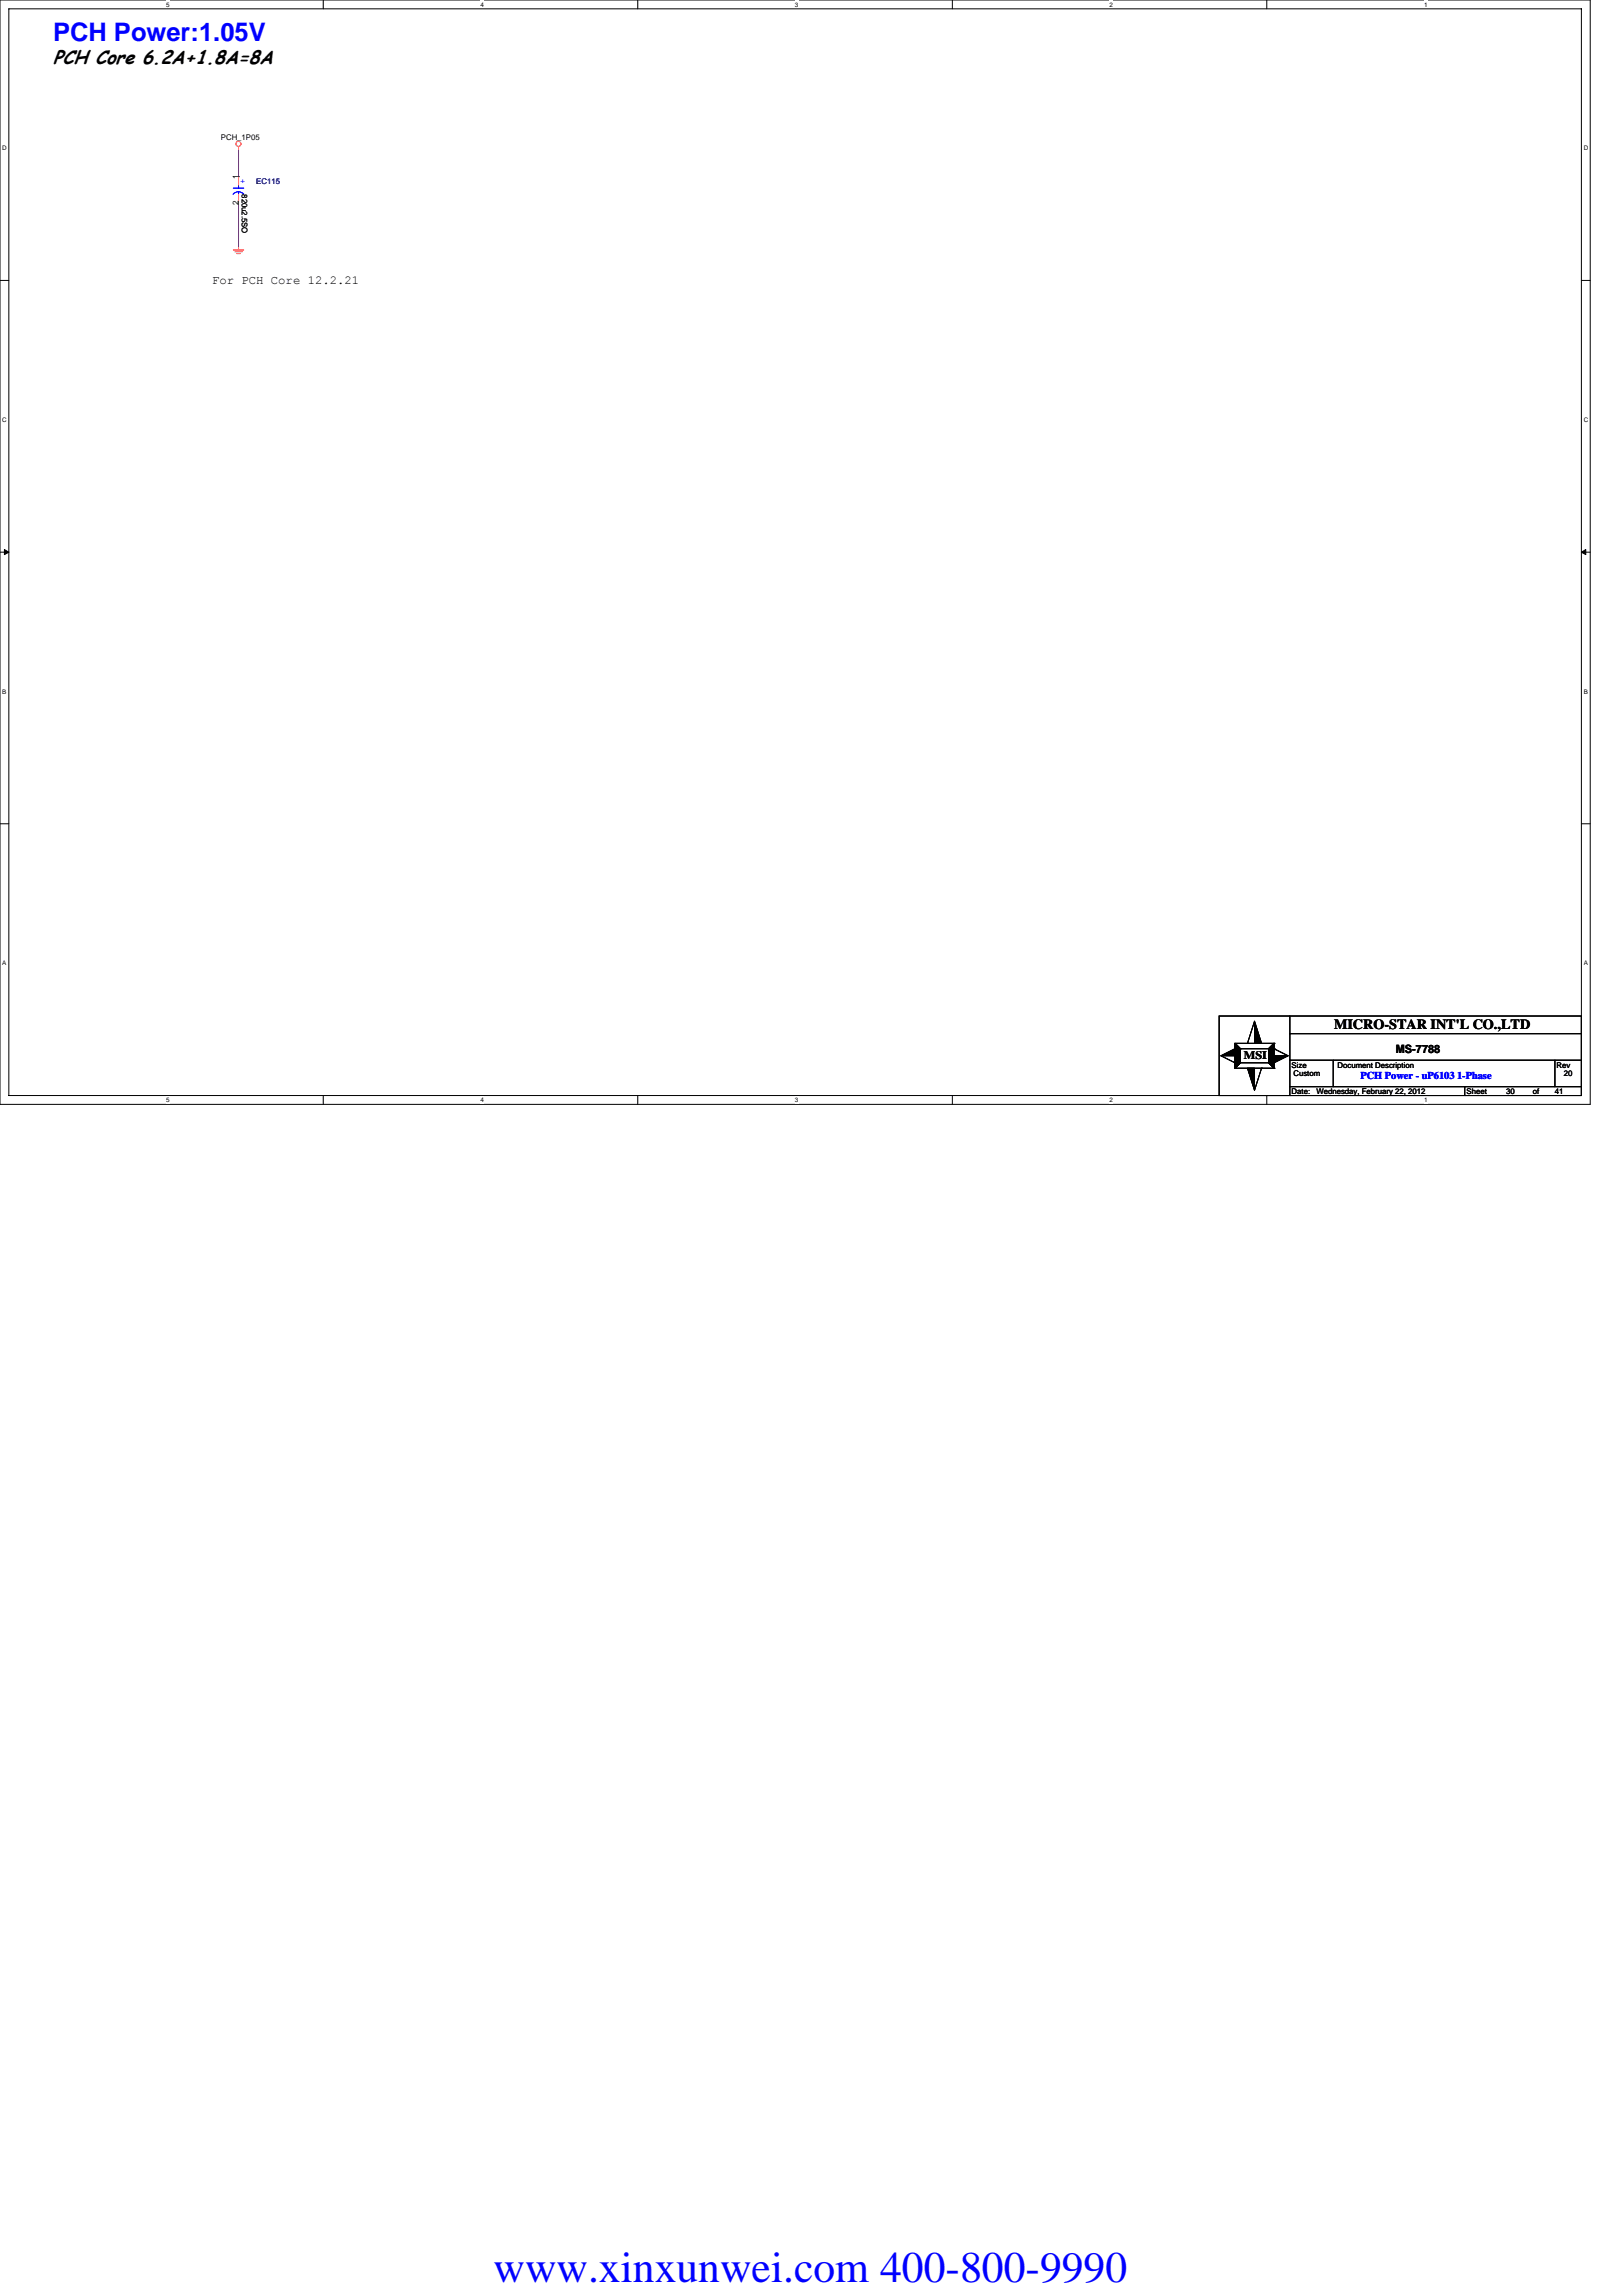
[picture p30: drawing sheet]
<svg xmlns="http://www.w3.org/2000/svg" width="210mm" height="297mm" viewBox="0 0 210 297" stroke-linecap="round" stroke-linejoin="round" font-family="sans-serif">
<defs><g id="words">
<text font-size="5.6" fill="#00f" x="63.9" y="295.3">www.xinxunwei.com 400-800-9990</text>
<text font-size="3.3" fill="#00f" x="6.9" y="5.4">PCH Power:1.05V</text>
<text font-size="2.5" x="6.9" y="8.3">PCH Core 6.2A+1.8A=8A</text>
<text font-size="1.8" x="172.6" y="133.1">MICRO-STAR INT'L CO.,LTD</text>
<text font-size="1.6" x="27.4" y="36.7">For PCH Core 12.2.21</text>
<g font-size="1.5">
<text x="160.9" y="137">MSI</text>
<text x="180.6" y="136.2">MS-7788</text>
</g>
<text font-size="1.4" fill="#00f" x="176" y="139.6">PCH Power - uP6103 1-Phase</text>
<g font-size="1">
<text x="28.6" y="18.1">PCH_1P05</text>
<text x="30.8" y="23.2" transform="rotate(-90 30.8 23.2)">1</text>
<text x="30.8" y="26.5" transform="rotate(-90 30.8 26.5)">2</text>
<text x="31.3" y="25.1" transform="rotate(90 31.3 25.1)">820u2.5SO</text>
<text x="167.1" y="138.1">Size</text>
<text x="167.1" y="141.5">Date:</text>
<text x="167.3" y="139.3">Custom</text>
<text x="170.3" y="141.5">Wednesday, February 22, 2012</text>
<text x="173.1" y="138.1">Document Description</text>
<text x="189.7" y="141.5">Sheet</text>
<text x="194.9" y="141.5">30</text>
<text x="198.3" y="141.5">of</text>
<text x="201.2" y="141.5">41</text>
<text x="201.4" y="138.1">Rev</text>
<text x="202.3" y="139.3">20</text>
</g>
<text font-size="1" fill="#00f" x="31.1" y="23.2" transform="rotate(90 31.1 23.2)">+</text>
<text font-size="1" fill="#000080" x="33.1" y="23.8">EC115</text>
<g font-size=".8">
<text x="21.5" y=".8">5</text>
<text x="62.2" y=".8">4</text>
<text x="102.8" y=".8">3</text>
<text x="143.6" y=".8">2</text>
<text x="184.2" y=".8">1</text>
<text x=".3" y="19.4">D</text>
<text x="204.9" y="19.4">D</text>
<text x=".3" y="54.6">C</text>
<text x="204.9" y="54.6">C</text>
<text x=".3" y="89.7">B</text>
<text x="204.9" y="89.7">B</text>
<text x=".3" y="124.9">A</text>
<text x="204.9" y="124.9">A</text>
<text x="21.5" y="142.6">5</text>
<text x="62.2" y="142.6">4</text>
<text x="102.8" y="142.6">3</text>
<text x="143.6" y="142.6">2</text>
<text x="184.2" y="142.6">1</text>
</g>
</g></defs>
<path d="M0 0h205.7v142.9h-205.7zM1.1 1.1h203.5v140.6h-203.5z" fill="none" stroke="#000" stroke-width=".13"/>
<g fill="#fff">
<path d="M21.5 .1h.4v.9h-.4z"/>
<path d="M21.5 141.9h.4v.9h-.4z"/>
</g>
<path d="M41.8 0v1.1M41.8 141.7v1.2" fill="none" stroke="#000" stroke-width=".13"/>
<g fill="#fff">
<path d="M62.2 .1h.4v.9h-.4z"/>
<path d="M62.2 141.9h.4v.9h-.4z"/>
</g>
<path d="M82.5 0v1.1M82.5 141.7v1.2" fill="none" stroke="#000" stroke-width=".13"/>
<g fill="#fff">
<path d="M102.8 .1h.5v.9h-.5z"/>
<path d="M102.8 141.9h.5v.9h-.5z"/>
</g>
<path d="M123.2 0v1.1M123.2 141.7v1.2" fill="none" stroke="#000" stroke-width=".13"/>
<g fill="#fff">
<path d="M143.6 .1h.4v.9h-.4z"/>
<path d="M143.6 141.9h.4v.9h-.4z"/>
</g>
<path d="M163.9 0v1.1M163.9 141.7v1.2" fill="none" stroke="#000" stroke-width=".13"/>
<g fill="#fff">
<path d="M184.2 .1h.5v.9h-.5z"/>
<path d="M184.2 141.9h.5v.9h-.5z"/>
<path d="M.3 18.7h.6v.9h-.6z"/>
<path d="M204.9 18.7h.6v.9h-.6z"/>
<path d="M.3 53.8h.6v1h-.6z"/>
<path d="M204.9 53.8h.6v1h-.6z"/>
</g>
<path d="M0 36.3h1.1M204.6 36.3h1.1" fill="none" stroke="#000" stroke-width=".13"/>
<g fill="#fff">
<path d="M.3 89h.5v.9h-.5z"/>
<path d="M204.9 89h.5v.9h-.5z"/>
</g>
<path d="M0 71.4h1.1M204.6 71.4h1.1" fill="none" stroke="#000" stroke-width=".13"/>
<path d="M.6 71.1l.5 .3-.5 .4zM204.6 71.4l.6-.3v.7z" fill="#000" stroke="#000" stroke-width=".13"/>
<g fill="#fff">
<path d="M.3 124.1h.5v1h-.5z"/>
<path d="M204.9 124.1h.5v1h-.5z"/>
</g>
<g fill="none" stroke="#000" stroke-width=".13">
<path d="M0 106.6h1.1M204.6 106.6h1.1M157.7 131.4h46.9v10.3h-46.9zM158 136.6l1.8 .9M159.8 137.5h.1M159.8 138.2h.1M159.8 135h5v3.2h-5zM159.8 135l.7 .7M160.5 135.7h3.6v1.8h-3.6zM160.5 137.5l-.7 .7M160.5 135.7h.1M161.4 135h.1"/>
<path d="M162.3 132.1l-.9 2.9M163.2 138.2h.1M163.2 138.2l-.9 2.9M164.1 137.5l.7 .7M164.8 138.2h.1M164.8 135h.1M164.8 135.7h.1M164.8 135l-.7 .7M164.8 135.7l1.8 .9M166.9 133.7h37.7M166.9 137.2h37.7M166.9 131.4v10.3"/>
<path d="M172.5 137.2v3.4M201.2 137.2v3.4M166.9 141.7h.1M166.9 140.6h37.7M189.5 141.7h.1M189.5 140.6v1.1"/>
</g>
<path d="M30.9 19.4v3.5M30.9 26.3v5.7M30.9 22.9h.1" fill="none" stroke="#800040" stroke-width=".13"/>
<g fill="none" stroke="#f00" stroke-width=".13">
<path d="M30.9 19v.4M30.2 32.3h1.3M30.4 32.6h.9M30.6 32.8h.5M30.9 32v.3M30.9 22.9v1.1M30.9 25.1v1.2"/>
<circle cx="30.8" cy="18.6" r=".33"/>
</g>
<g fill="#000" stroke="#000" stroke-width=".13">
<path d="M158 136.6l1.8-.9v.9zM162.3 132.1l.9 2.9h-.9zM164.8 136.6h1.8l-1.8 .9zM161.4 138.2h.9v2.9z"/>
<path d="M159.8 135l.7 .7v1.8l-.7 .7z" fill-rule="evenodd"/>
<path d="M159.8 135l.7 .7v1.8l-.7 .7z" fill-rule="evenodd"/>
<path d="M159.8 135l.7 .7v1.8l-.7 .7z" fill-rule="evenodd"/>
<path d="M164.8 135v3.2l-.7-.7v-1.8z" fill-rule="evenodd"/>
<path d="M164.8 135v3.2l-.7-.7v-1.8z" fill-rule="evenodd"/>
<path d="M164.8 135v3.2l-.7-.7v-1.8z" fill-rule="evenodd"/>
</g>
<path d="M30.2 25.1a.9 .9 0 0 1 1.3 0M30.2 24.3h1.3M30.9 24.8v.3M30.9 24v.3" fill="none" stroke="#00f" stroke-width=".13"/>
<use href="#words"/>
</svg>
